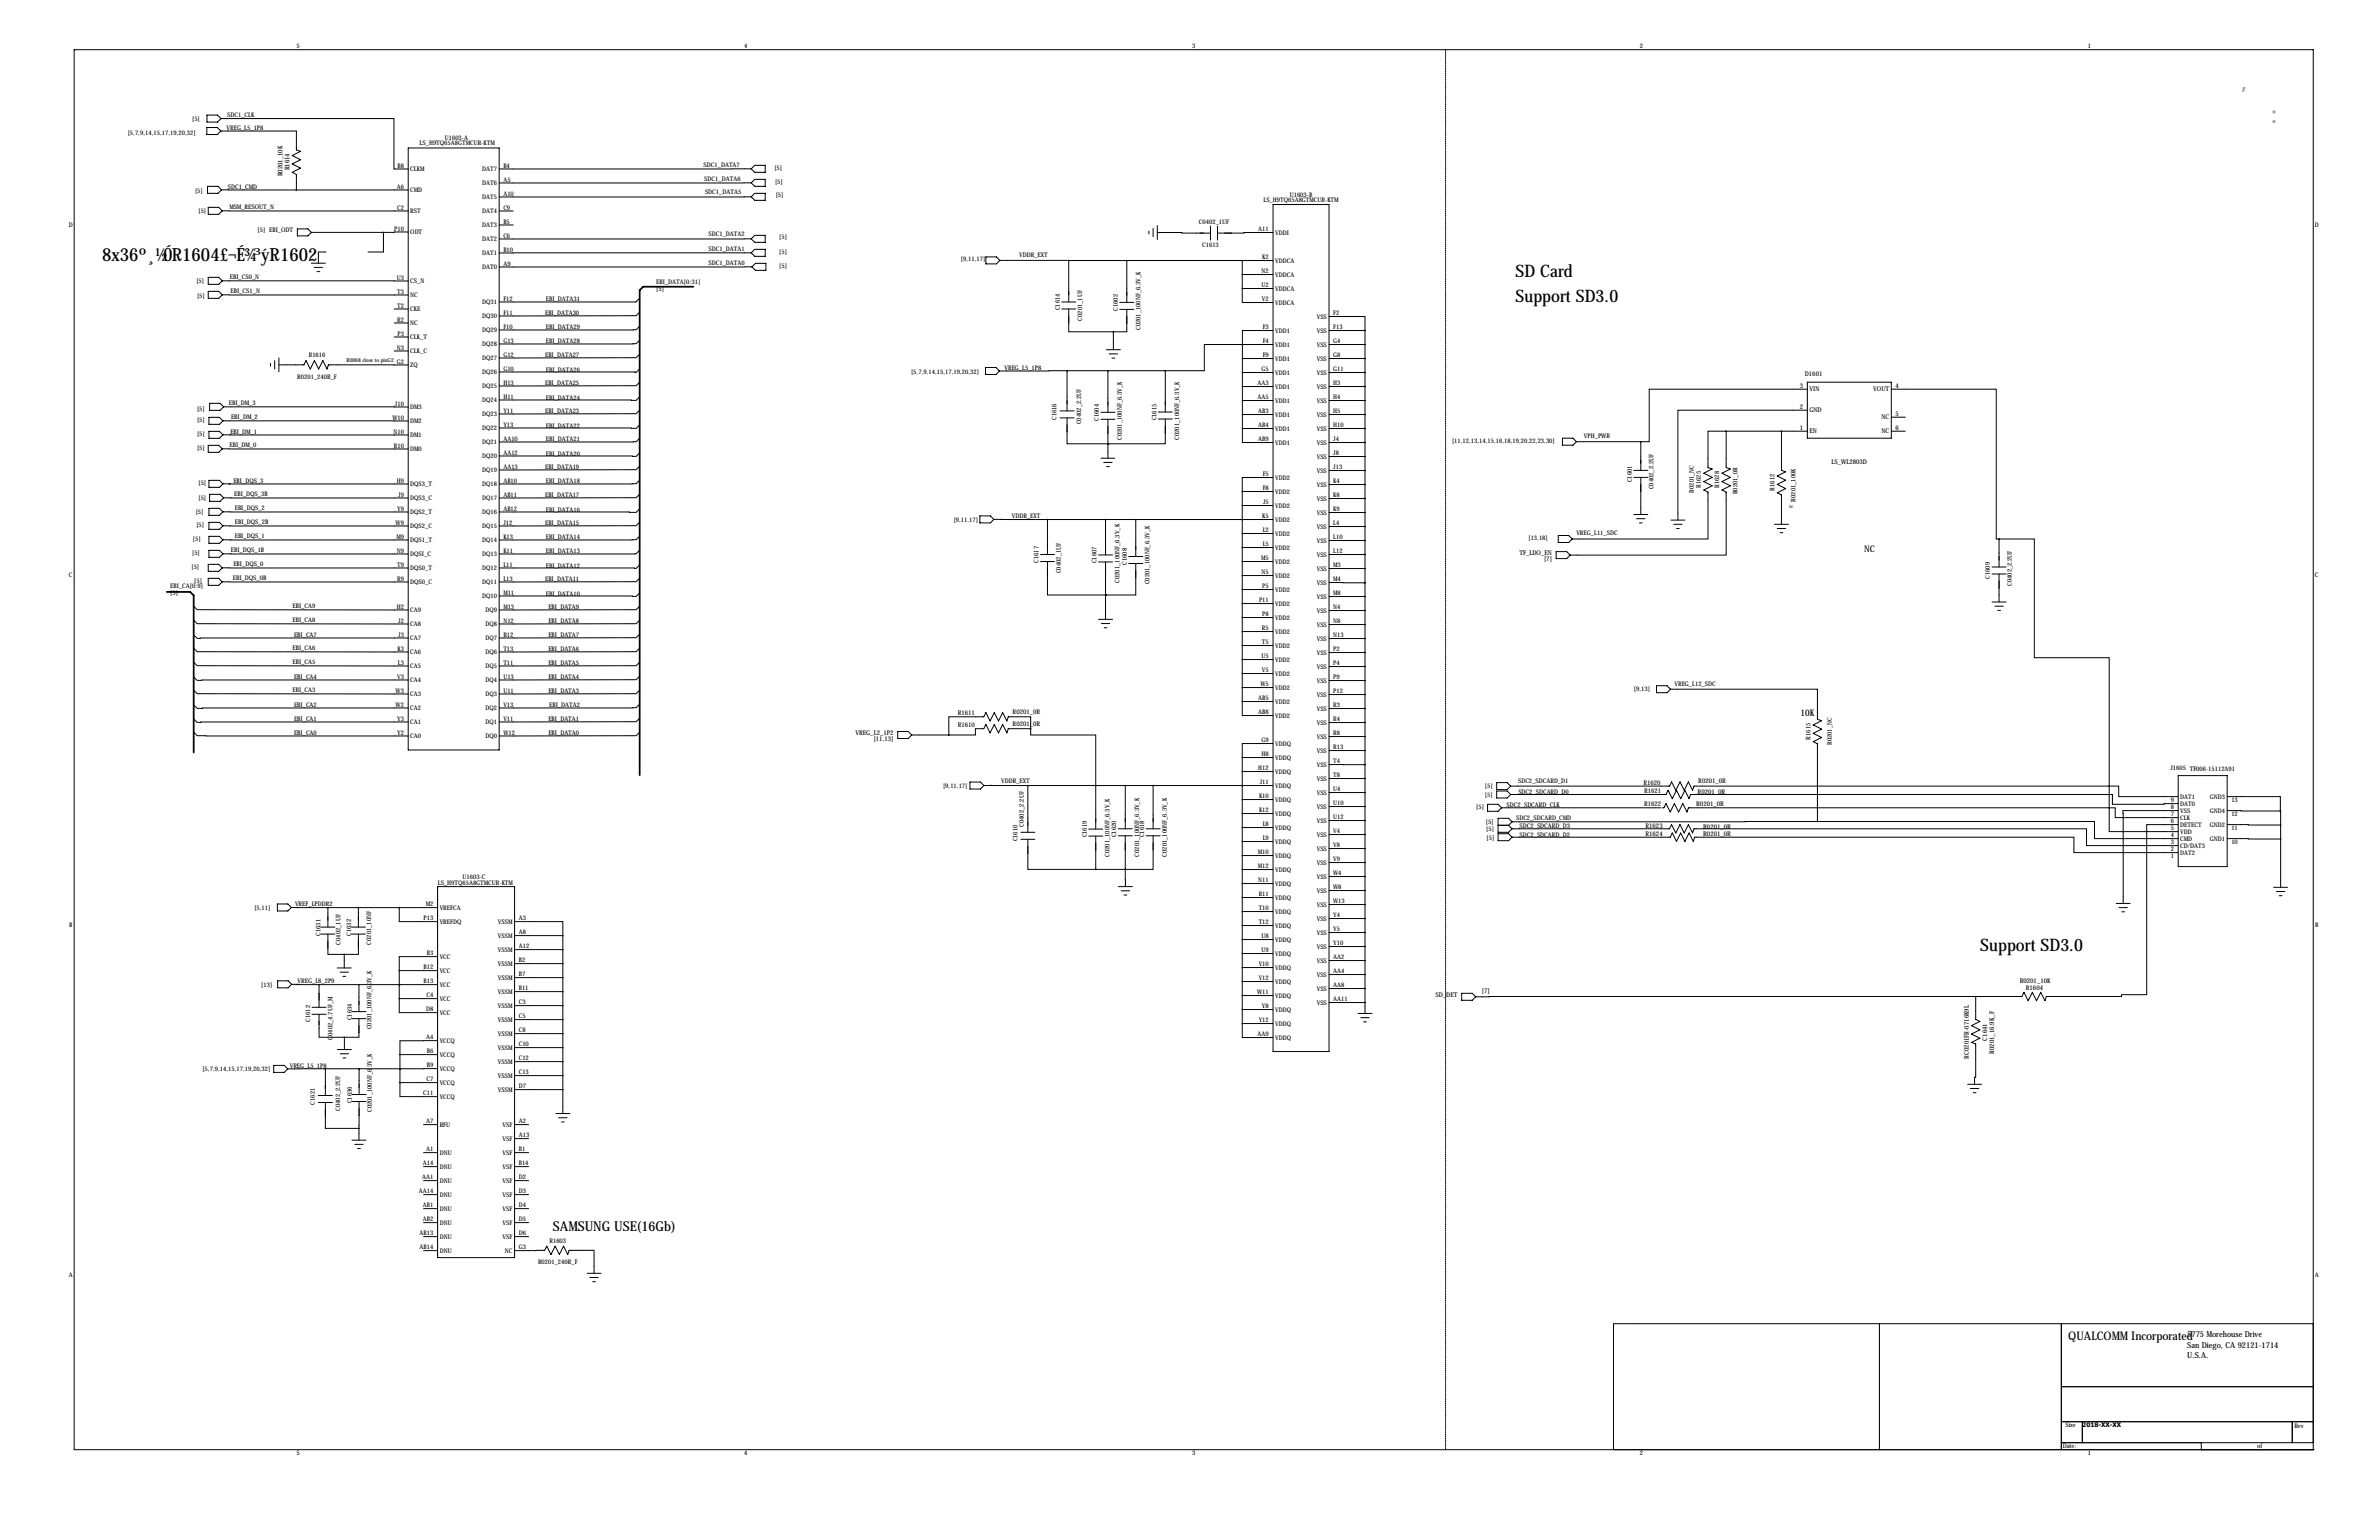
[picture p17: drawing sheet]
<svg xmlns="http://www.w3.org/2000/svg" width="864mm" height="559mm" viewBox="0 0 864 559" stroke-linecap="round" stroke-linejoin="round" font-family="sans-serif">
<defs><g id="words">
<g font-size="7.3" fill="#666">
<text x="813.4" y="32.7">，</text>
<text x="823.7" y="44.7">：</text>
</g>
<text font-size="6.6" x="37.1" y="94.7">8x36º¸½ÓR1604£¬É¾³ýR1602</text>
<g font-size="6.3">
<text x="550.2" y="100.6">SD Card</text>
<text x="550.2" y="109.5">Support SD3.0</text>
<text x="718.9" y="344.9">Support SD3.0</text>
</g>
<text font-size="4.9" x="200.7" y="446.8">SAMSUNG USE(16Gb)</text>
<text font-size="4.3" x="750.8" y="486.4">QUALCOMM Incorporated</text>
<g font-size="3.3">
<text x="676.7" y="200.4">NC</text>
<text x="653.6" y="259.7">10K</text>
</g>
<g font-size="3">
<text x="794" y="485.2">5775 Morehouse Drive</text>
<text x="794" y="489">San Diego, CA 92121-1714</text>
<text x="794" y="492.8">U.S.A.</text>
</g>
<g font-size="2.4">
<text x="102.5" y="64" transform="rotate(-90 102.5 64)">R0201_10K</text>
<text x="105.1" y="61.9" transform="rotate(-90 105.1 61.9)">R1614</text>
<text x="655.2" y="136.4">D1601</text>
<text x="653.3" y="140.7">3</text>
<text x="656.8" y="142.1">VIN</text>
<text x="680" y="142.1">VOUT</text>
<text x="688.1" y="140.7">4</text>
<text x="653.3" y="148.3">2</text>
<text x="656.8" y="149.7">GND</text>
<text x="653.3" y="156">1</text>
<text x="682.9" y="152.2">NC</text>
<text x="688.1" y="150.9">5</text>
<text x="688.1" y="156">6</text>
<text x="656.8" y="157.3">EN</text>
<text x="682.9" y="157.3">NC</text>
<text x="664.9" y="168.3">LS_WL2803D</text>
<text x="551.6" y="201.4">TF_LDO_EN</text>
<text x="560.5" y="203.6">[7]</text>
<text x="347.6" y="259.6">R1611</text>
<text x="347.6" y="263.9">R1610</text>
<text x="367.6" y="259.1">R0201_0R</text>
<text x="367.6" y="263.4">R0201_0R</text>
<text x="310.5" y="266.7">VREG_L2_1P2</text>
<text x="317.2" y="268.9">[11,13]</text>
<text x="596.6" y="284.7">R1620</text>
<text x="596.8" y="287.8">R1621</text>
<text x="616.5" y="284.2">R0201_0R</text>
<text x="596.8" y="292.6">R1622</text>
<text x="615.7" y="292.4">R0201_0R</text>
<text x="616.3" y="288">R0201_0R</text>
<text x="597.3" y="300.5">R1623</text>
<text x="597.3" y="303.5">R1624</text>
<text x="618.3" y="300.7">R0201_0R</text>
<text x="618.3" y="303.5">R0201_0R</text>
<text x="733.2" y="356.5">R0201_10K</text>
<text x="735.4" y="359.1">R1604</text>
<text x="521.1" y="361.7">SD_</text>
<text x="525" y="361.7">DET</text>
<text x="537.9" y="360.3">[7]</text>
<text x="721.4" y="377.6" transform="rotate(-90 721.4 377.6)">C1641</text>
<text x="723.9" y="382.4" transform="rotate(-90 723.9 382.4)">R0201_16.9K_F</text>
<text x="714.7" y="384.1" transform="rotate(-90 714.7 384.1)">RC0201FR-0716K9L</text>
</g>
<g font-size="2.3">
<text x="107.6" y="17.6">5</text>
<text x="270.2" y="17.6">4</text>
<text x="432.7" y="17.6">3</text>
<text x="595.3" y="17.6">2</text>
<text x="757.8" y="17.6">1</text>
<text x="69.8" y="43.8">[5]</text>
<text x="82.2" y="47.3">VREG_L5_1P8</text>
<text x="82.5" y="42.5">SDC1_CLK</text>
<text x="46.4" y="48.9">[5,7,9,14,15,17,19,20,32]</text>
<text x="152.3" y="52.8">LS_H9TQ65A8GTMCUR-KTM</text>
<text x="161.5" y="50.9">U1603-A</text>
<text x="144.3" y="60.8">B8</text>
<text x="148.9" y="62.1">CLKM</text>
<text x="175" y="62.1">DAT7</text>
<text x="182.7" y="65.9">A5</text>
<text x="182.7" y="60.8">B4</text>
<text x="255.4" y="60.8">SDC1_DATA7</text>
<text x="255.7" y="65.6">SDC1_DATA6</text>
<text x="281.1" y="61.9">[5]</text>
<text x="70.8" y="70">[5]</text>
<text x="82.7" y="68.6">SDC1_CMD</text>
<text x="144" y="68.4">A6</text>
<text x="148.9" y="69.7">CMD</text>
<text x="175" y="67.2">DAT6</text>
<text x="182.7" y="71">A10</text>
<text x="255.9" y="70.4">SDC1_DATA5</text>
<text x="281.4" y="66.7">[5]</text>
<text x="281.6" y="71.5">[5]</text>
<text x="468.2" y="71.4">U1603-B</text>
<text x="72.1" y="77.4">[5]</text>
<text x="83.3" y="75.7">MSM_RESOUT_N</text>
<text x="144.2" y="76">C2</text>
<text x="148.9" y="77.4">RST</text>
<text x="175" y="72.3">DAT5</text>
<text x="175" y="77.4">DAT4</text>
<text x="182.7" y="76">C9</text>
<text x="458.6" y="73.3">LS_H9TQ65A8GTMCUR-KTM</text>
<text x="24.9" y="82.3">D</text>
<text x="143.1" y="83.7">P10</text>
<text x="175" y="82.4">DAT3</text>
<text x="182.7" y="81.1">B5</text>
<text x="435.2" y="81.3">C0402_1UF</text>
<text x="456.8" y="83.9">A11</text>
<text x="840.3" y="82.3">D</text>
<text x="93.5" y="84.2">[5] EBI_ODT</text>
<text x="148.9" y="85">ODT</text>
<text x="175" y="87.5">DAT2</text>
<text x="182.7" y="86.2">C6</text>
<text x="257.2" y="85.6">SDC1_DATA2</text>
<text x="282.9" y="86.8">[5]</text>
<text x="436.4" y="89.4">C1613</text>
<text x="462.9" y="85.2">VDDI</text>
<text x="175" y="92.6">DAT1</text>
<text x="182.7" y="91.3">B10</text>
<text x="257.2" y="91">SDC1_DATA1</text>
<text x="282.9" y="92.1">[5]</text>
<text x="348.9" y="94.9">[9,11,17]</text>
<text x="369.9" y="93.4">VDDR_EXT</text>
<text x="458.2" y="94">K2</text>
<text x="462.9" y="95.3">VDDCA</text>
<text x="83.5" y="101.1">EBI_CS0_N</text>
<text x="144" y="101.4">U3</text>
<text x="175" y="97.7">DAT0</text>
<text x="182.7" y="96.4">A9</text>
<text x="257.2" y="96.1">SDC1_DATA0</text>
<text x="282.9" y="97.2">[5]</text>
<text x="458" y="99.1">N2</text>
<text x="462.9" y="100.4">VDDCA</text>
<text x="71.3" y="102.8">[5]</text>
<text x="83.7" y="106.5">EBI_CS1_N</text>
<text x="144.2" y="106.5">T3</text>
<text x="148.9" y="107.8">NC</text>
<text x="148.9" y="102.8">CS_N</text>
<text x="238.3" y="103.2">EBI_DATA[0:31]</text>
<text x="238.3" y="105.7">[5]</text>
<text x="458" y="104.2">U2</text>
<text x="462.9" y="105.5">VDDCA</text>
<text x="71.6" y="108.1">[5]</text>
<text x="144.2" y="111.6">T2</text>
<text x="148.9" y="112.9">CKE</text>
<text x="175" y="110.4">DQ31</text>
<text x="182.7" y="109.1">F12</text>
<text x="198.2" y="109.2">EBI_DATA31</text>
<text x="384.7" y="112.6" transform="rotate(-90 384.7 112.6)">C1614</text>
<text x="405.8" y="112.8" transform="rotate(-90 405.8 112.8)">C1602</text>
<text x="458.1" y="109.3">V2</text>
<text x="462.9" y="110.6">VDDCA</text>
<text x="144.2" y="116.7">R2</text>
<text x="148.9" y="118">NC</text>
<text x="175" y="115.5">DQ30</text>
<text x="182.7" y="119.2">F10</text>
<text x="182.7" y="114.1">F11</text>
<text x="197.9" y="114.5">EBI_DATA30</text>
<text x="198.2" y="119.4">EBI_DATA29</text>
<text x="392.9" y="116.3" transform="rotate(-90 392.9 116.3)">C0201_1UF</text>
<text x="414.1" y="119.8" transform="rotate(-90 414.1 119.8)">C0201_100NF_6.3V_K</text>
<text x="458.4" y="119.4">F3</text>
<text x="478" y="115.7">VSS</text>
<text x="484" y="119.4">F13</text>
<text x="484" y="114.4">F2</text>
<text x="144.3" y="121.8">P3</text>
<text x="148.9" y="123.1">CLK_T</text>
<text x="175" y="120.5">DQ29</text>
<text x="175" y="125.6">DQ28</text>
<text x="182.7" y="124.3">G13</text>
<text x="198.2" y="124.5">EBI_DATA28</text>
<text x="458.4" y="124.5">F4</text>
<text x="462.9" y="120.7">VDD1</text>
<text x="462.9" y="125.8">VDD1</text>
<text x="478" y="125.8">VSS</text>
<text x="478" y="120.7">VSS</text>
<text x="484" y="124.5">G4</text>
<text x="112.1" y="129.6">R1616</text>
<text x="144" y="131.9">G2</text>
<text x="144" y="126.8">N3</text>
<text x="148.9" y="128.2">CLK_C</text>
<text x="175" y="130.7">DQ27</text>
<text x="182.7" y="129.4">G12</text>
<text x="197.9" y="129.7">EBI_DATA27</text>
<text x="458.4" y="129.6">F9</text>
<text x="462.9" y="130.9">VDD1</text>
<text x="478" y="130.9">VSS</text>
<text x="484" y="129.6">G8</text>
<text x="107.9" y="137.5">R0201_240R_F</text>
<text x="148.9" y="133.2">ZQ</text>
<text x="175" y="135.8">DQ26</text>
<text x="182.7" y="134.5">G10</text>
<text x="198.2" y="134.9">EBI_DATA26</text>
<text x="330.8" y="135.7">[5,7,9,14,15,17,19,20,32]</text>
<text x="364.6" y="134.2">VREG_L5_1P8</text>
<text x="458" y="134.7">G5</text>
<text x="462.9" y="136">VDD1</text>
<text x="478" y="136">VSS</text>
<text x="484" y="134.7">G11</text>
<text x="175" y="140.9">DQ25</text>
<text x="182.7" y="139.5">H13</text>
<text x="197.9" y="139.9">EBI_DATA25</text>
<text x="456.5" y="139.8">AA3</text>
<text x="462.9" y="141.1">VDD1</text>
<text x="478" y="141.1">VSS</text>
<text x="484" y="139.8">H3</text>
<text x="71.6" y="149">[5]</text>
<text x="83.1" y="146.9">EBI_DM_3</text>
<text x="143.4" y="147.2">J10</text>
<text x="148.9" y="148.5">DM3</text>
<text x="175" y="145.9">DQ24</text>
<text x="182.7" y="144.6">H11</text>
<text x="182.7" y="149.7">Y11</text>
<text x="198.2" y="145">EBI_DATA24</text>
<text x="456.5" y="144.8">AA5</text>
<text x="456.8" y="149.9">AB3</text>
<text x="462.9" y="146.1">VDD1</text>
<text x="478" y="146.1">VSS</text>
<text x="484" y="149.9">H5</text>
<text x="484" y="144.8">H4</text>
<text x="71.6" y="153">[5]</text>
<text x="83.9" y="152.2">EBI_DM_2</text>
<text x="142.4" y="152.2">W10</text>
<text x="148.9" y="153.6">DM2</text>
<text x="175" y="151">DQ23</text>
<text x="182.7" y="154.8">Y13</text>
<text x="197.9" y="150">EBI_DATA23</text>
<text x="198.2" y="155.2">EBI_DATA22</text>
<text x="383.5" y="152.4" transform="rotate(-90 383.5 152.4)">C1616</text>
<text x="392.5" y="153.9" transform="rotate(-90 392.5 153.9)">C0402_2.2UF</text>
<text x="398.9" y="152.7" transform="rotate(-90 398.9 152.7)">C1604</text>
<text x="419.8" y="152.6" transform="rotate(-90 419.8 152.6)">C1615</text>
<text x="456.8" y="155">AB4</text>
<text x="462.9" y="151.2">VDD1</text>
<text x="478" y="151.2">VSS</text>
<text x="484" y="155">H10</text>
<text x="71.6" y="158.4">[5]</text>
<text x="83.6" y="157.5">EBI_DM_1</text>
<text x="142.8" y="157.3">N10</text>
<text x="148.9" y="158.6">DM1</text>
<text x="175" y="156.1">DQ22</text>
<text x="175" y="161.2">DQ21</text>
<text x="182.7" y="159.9">AA10</text>
<text x="198.2" y="160">EBI_DATA21</text>
<text x="407.2" y="159.7" transform="rotate(-90 407.2 159.7)">C0201_100NF_6.3V_K</text>
<text x="428" y="159.6" transform="rotate(-90 428 159.6)">C0201_100NF_6.3V_K</text>
<text x="456.8" y="160.1">AB9</text>
<text x="462.9" y="156.3">VDD1</text>
<text x="462.9" y="161.4">VDD1</text>
<text x="478" y="161.4">VSS</text>
<text x="478" y="156.3">VSS</text>
<text x="484" y="160.1">J4</text>
<text x="527.1" y="160.6">[11,12,13,14,15,16,18,19,20,22,23,30]</text>
<text x="575" y="159">VPH_PWR</text>
<text x="71.6" y="163.5">[5]</text>
<text x="83.4" y="162.4">EBI_DM_0</text>
<text x="143" y="162.4">R10</text>
<text x="148.9" y="163.7">DM0</text>
<text x="175" y="166.3">DQ20</text>
<text x="182.7" y="164.9">AA12</text>
<text x="198.2" y="165.4">EBI_DATA20</text>
<text x="478" y="166.5">VSS</text>
<text x="484" y="165.2">J8</text>
<text x="175" y="171.3">DQ19</text>
<text x="182.7" y="170">AA13</text>
<text x="197.9" y="170.3">EBI_DATA19</text>
<text x="458.4" y="172.8">F5</text>
<text x="478" y="171.5">VSS</text>
<text x="484" y="170.2">J13</text>
<text x="72.1" y="176.2">[5]</text>
<text x="84.7" y="175.3">EBI_DQS_3</text>
<text x="144" y="175.1">H9</text>
<text x="148.9" y="176.4">DQS3_T</text>
<text x="175" y="176.4">DQ18</text>
<text x="182.7" y="175.1">AB10</text>
<text x="198.2" y="175.3">EBI_DATA18</text>
<text x="458.4" y="177.9">F8</text>
<text x="462.9" y="174.1">VDD2</text>
<text x="462.9" y="179.2">VDD2</text>
<text x="478" y="176.6">VSS</text>
<text x="484" y="175.3">K4</text>
<text x="592.3" y="175" transform="rotate(-90 592.3 175)">C1601</text>
<text x="600.3" y="177.5" transform="rotate(-90 600.3 177.5)">C0402_2.2UF</text>
<text x="614.9" y="178.7" transform="rotate(-90 614.9 178.7)">R0201_NC</text>
<text x="617.5" y="177" transform="rotate(-90 617.5 177)">R1625</text>
<text x="624.1" y="177" transform="rotate(-90 624.1 177)">R1628</text>
<text x="630.7" y="179.4" transform="rotate(-90 630.7 179.4)">R0201_0R</text>
<text x="644.1" y="178" transform="rotate(-90 644.1 178)">R1612</text>
<text x="72.1" y="181.5">[5]</text>
<text x="85.1" y="180.1">EBI_DQS_3B</text>
<text x="85.2" y="185.2">EBI_DQS_2</text>
<text x="144.2" y="185.3">Y9</text>
<text x="144.6" y="180.2">J9</text>
<text x="148.9" y="181.5">DQS3_C</text>
<text x="175" y="181.5">DQ17</text>
<text x="182.7" y="180.2">AB11</text>
<text x="182.7" y="185.3">AB12</text>
<text x="197.9" y="180.5">EBI_DATA17</text>
<text x="198.2" y="185.7">EBI_DATA16</text>
<text x="458.5" y="182.9">J5</text>
<text x="462.9" y="184.2">VDD2</text>
<text x="478" y="181.7">VSS</text>
<text x="484" y="185.5">K9</text>
<text x="484" y="180.4">K8</text>
<text x="651.8" y="182" transform="rotate(-90 651.8 182)">R0201_100K</text>
<text x="71" y="186.6">[5]</text>
<text x="71.3" y="191.4">[5]</text>
<text x="85.3" y="190.3">EBI_DQS_2B</text>
<text x="143.6" y="190.3">W9</text>
<text x="148.9" y="191.7">DQS2_C</text>
<text x="148.9" y="186.6">DQS2_T</text>
<text x="175" y="191.7">DQ15</text>
<text x="175" y="186.6">DQ16</text>
<text x="182.7" y="190.3">J12</text>
<text x="197.9" y="190.7">EBI_DATA15</text>
<text x="346.2" y="189.5">[9,11,17]</text>
<text x="367.3" y="188">VDDR_EXT</text>
<text x="458.2" y="188">K5</text>
<text x="462.9" y="189.3">VDD2</text>
<text x="478" y="191.9">VSS</text>
<text x="478" y="186.8">VSS</text>
<text x="484" y="190.6">L4</text>
<text x="70" y="196.5">[5]</text>
<text x="85.2" y="195.4">EBI_DQS_1</text>
<text x="143.9" y="195.4">M9</text>
<text x="148.9" y="196.7">DQS1_T</text>
<text x="175" y="196.7">DQ14</text>
<text x="182.7" y="195.4">K13</text>
<text x="198.2" y="195.6">EBI_DATA14</text>
<text x="458.4" y="193.1">L2</text>
<text x="462.9" y="194.4">VDD2</text>
<text x="478" y="196.9">VSS</text>
<text x="484" y="195.6">L10</text>
<text x="554.9" y="195.9">[13,18]</text>
<text x="572.2" y="194.3">VREG_L11_SDC</text>
<text x="69.8" y="201.6">[5]</text>
<text x="83.8" y="200.5">EBI_DQS_1B</text>
<text x="144" y="200.5">N9</text>
<text x="148.9" y="201.8">DQSI_C</text>
<text x="175" y="201.8">DQ13</text>
<text x="182.7" y="200.5">K11</text>
<text x="198.2" y="200.7">EBI_DATA13</text>
<text x="457.8" y="203.2">M5</text>
<text x="458.4" y="198.2">L5</text>
<text x="462.9" y="199.5">VDD2</text>
<text x="478" y="202">VSS</text>
<text x="484" y="200.7">L12</text>
<text x="25" y="209.3">C</text>
<text x="69.5" y="206.4">[5]</text>
<text x="84.7" y="205.3">EBI_DQS_0</text>
<text x="144.2" y="205.6">T9</text>
<text x="148.9" y="206.9">DQS0_T</text>
<text x="175" y="206.9">DQ12</text>
<text x="182.7" y="205.6">L11</text>
<text x="198.2" y="206">EBI_DATA12</text>
<text x="377" y="204.3" transform="rotate(-90 377 204.3)">C1617</text>
<text x="385.2" y="208" transform="rotate(-90 385.2 208)">C0402_1UF</text>
<text x="398.1" y="204.4" transform="rotate(-90 398.1 204.4)">C1607</text>
<text x="409" y="205" transform="rotate(-90 409 205)">C1608</text>
<text x="458" y="208.3">N5</text>
<text x="462.9" y="204.6">VDD2</text>
<text x="462.9" y="209.6">VDD2</text>
<text x="478" y="207.1">VSS</text>
<text x="484" y="205.8">M3</text>
<text x="840.3" y="209.3">C</text>
<text x="61.8" y="213.5">EBI_CA[0:9]</text>
<text x="61.8" y="216">[5]</text>
<text x="70.5" y="211.7">[5]</text>
<text x="84.5" y="210.6">EBI_DQS_0B</text>
<text x="144.2" y="210.7">R9</text>
<text x="148.9" y="212">DQS0_C</text>
<text x="175" y="212">DQ11</text>
<text x="182.7" y="210.7">L13</text>
<text x="182.7" y="215.7">M11</text>
<text x="197.9" y="211">EBI_DATA11</text>
<text x="406.3" y="211.4" transform="rotate(-90 406.3 211.4)">C0201_100NF_6.3V_K</text>
<text x="417.3" y="212" transform="rotate(-90 417.3 212)">C0201_100NF_6.3V_K</text>
<text x="458.2" y="213.4">P5</text>
<text x="462.9" y="214.7">VDD2</text>
<text x="478" y="212.2">VSS</text>
<text x="484" y="216">M8</text>
<text x="484" y="210.9">M4</text>
<text x="722.4" y="210.1" transform="rotate(-90 722.4 210.1)">C1609</text>
<text x="730.3" y="212.6" transform="rotate(-90 730.3 212.6)">C0402_2.2UF</text>
<text x="106.2" y="220.6">EBI_CA9</text>
<text x="144" y="220.8">H2</text>
<text x="175" y="217.1">DQ10</text>
<text x="182.7" y="220.8">M13</text>
<text x="198.2" y="216.2">EBI_DATA10</text>
<text x="199.1" y="221.1">EBI_DATA9</text>
<text x="457" y="218.5">P11</text>
<text x="462.9" y="219.8">VDD2</text>
<text x="478" y="217.3">VSS</text>
<text x="484" y="221">N4</text>
<text x="106.2" y="225.7">EBI_CA8</text>
<text x="144.6" y="225.9">J2</text>
<text x="148.9" y="222.1">CA9</text>
<text x="148.9" y="227.2">CA8</text>
<text x="176.2" y="222.1">DQ9</text>
<text x="176.2" y="227.2">DQ8</text>
<text x="182.7" y="225.9">N12</text>
<text x="199.1" y="226.2">EBI_DATA8</text>
<text x="458.2" y="223.6">P8</text>
<text x="462.9" y="224.9">VDD2</text>
<text x="478" y="227.4">VSS</text>
<text x="478" y="222.3">VSS</text>
<text x="484" y="226.1">N8</text>
<text x="106.7" y="231.3">EBI_CA7</text>
<text x="144.6" y="231">J3</text>
<text x="148.9" y="232.3">CA7</text>
<text x="176.2" y="232.3">DQ7</text>
<text x="182.7" y="231">R12</text>
<text x="199.1" y="231.3">EBI_DATA7</text>
<text x="458.1" y="228.7">R5</text>
<text x="458.1" y="233.7">T5</text>
<text x="462.9" y="230">VDD2</text>
<text x="478" y="232.5">VSS</text>
<text x="484" y="231.2">N13</text>
<text x="106.2" y="235.9">EBI_CA6</text>
<text x="144.3" y="236.1">K3</text>
<text x="148.9" y="237.4">CA6</text>
<text x="176.2" y="237.4">DQ6</text>
<text x="182.7" y="236.1">T13</text>
<text x="199.1" y="236.4">EBI_DATA6</text>
<text x="458" y="238.8">U5</text>
<text x="462.9" y="235">VDD2</text>
<text x="478" y="237.6">VSS</text>
<text x="484" y="236.3">P2</text>
<text x="106.2" y="240.9">EBI_CA5</text>
<text x="144.4" y="241.1">L3</text>
<text x="148.9" y="242.5">CA5</text>
<text x="176.2" y="242.5">DQ5</text>
<text x="182.7" y="241.1">T11</text>
<text x="199.1" y="241.5">EBI_DATA5</text>
<text x="458.1" y="243.9">V5</text>
<text x="462.9" y="240.1">VDD2</text>
<text x="462.9" y="245.2">VDD2</text>
<text x="478" y="242.7">VSS</text>
<text x="484" y="241.4">P4</text>
<text x="106.2" y="251.1">EBI_CA3</text>
<text x="106.7" y="246.5">EBI_CA4</text>
<text x="143.6" y="251.3">W3</text>
<text x="144.2" y="246.2">V3</text>
<text x="148.9" y="247.5">CA4</text>
<text x="176.2" y="247.5">DQ4</text>
<text x="182.7" y="251.3">U11</text>
<text x="182.7" y="246.2">U13</text>
<text x="199.1" y="251.6">EBI_DATA3</text>
<text x="199.1" y="246.5">EBI_DATA4</text>
<text x="457.6" y="249">W5</text>
<text x="462.9" y="250.3">VDD2</text>
<text x="478" y="247.7">VSS</text>
<text x="484" y="251.5">P12</text>
<text x="484" y="246.4">P9</text>
<text x="593.1" y="250.6">[9,13]</text>
<text x="607.8" y="249.1">VREG_L12_SDC</text>
<text x="106.7" y="256.7">EBI_CA2</text>
<text x="143.6" y="256.4">W2</text>
<text x="148.9" y="257.7">CA2</text>
<text x="148.9" y="252.6">CA3</text>
<text x="176.2" y="252.6">DQ3</text>
<text x="176.2" y="257.7">DQ2</text>
<text x="182.7" y="256.4">V13</text>
<text x="199.4" y="256.5">EBI_DATA2</text>
<text x="456.8" y="254.1">AB5</text>
<text x="462.9" y="255.4">VDD2</text>
<text x="478" y="257.9">VSS</text>
<text x="478" y="252.8">VSS</text>
<text x="484" y="256.6">R3</text>
<text x="106.7" y="261.8">EBI_CA1</text>
<text x="144.2" y="261.5">Y3</text>
<text x="148.9" y="262.8">CA1</text>
<text x="176.2" y="262.8">DQ1</text>
<text x="182.7" y="261.5">V11</text>
<text x="199.1" y="261.8">EBI_DATA1</text>
<text x="456.8" y="259.1">AB8</text>
<text x="462.9" y="260.4">VDD2</text>
<text x="478" y="263">VSS</text>
<text x="484" y="261.7">R4</text>
<text x="106.7" y="266.6">EBI_CA0</text>
<text x="144.2" y="266.5">Y2</text>
<text x="148.9" y="267.9">CA0</text>
<text x="176.2" y="267.9">DQ0</text>
<text x="182.7" y="266.5">W12</text>
<text x="199.1" y="266.9">EBI_DATA0</text>
<text x="458" y="269.3">G9</text>
<text x="478" y="268.1">VSS</text>
<text x="484" y="266.8">R8</text>
<text x="657.2" y="268.4" transform="rotate(-90 657.2 268.4)">R1615</text>
<text x="458" y="274.4">H8</text>
<text x="462.9" y="270.6">VDDQ</text>
<text x="462.9" y="275.7">VDDQ</text>
<text x="478" y="273.1">VSS</text>
<text x="484" y="271.8">R13</text>
<text x="665" y="270.3" transform="rotate(-90 665 270.3)">R0201_NC</text>
<text x="456.8" y="279.4">H12</text>
<text x="462.9" y="280.8">VDDQ</text>
<text x="478" y="278.2">VSS</text>
<text x="484" y="282">T8</text>
<text x="484" y="276.9">T4</text>
<text x="787.9" y="279.5">J1605 TF006-15112A91</text>
<text x="342.3" y="285.8">[9,11,17]</text>
<text x="363.4" y="284.3">VDDR_EXT</text>
<text x="457.3" y="284.5">J11</text>
<text x="462.9" y="285.8">VDDQ</text>
<text x="478" y="283.3">VSS</text>
<text x="484" y="287.1">U4</text>
<text x="539.1" y="285.8">[5]</text>
<text x="551.1" y="284.2">SDC2_SDCARD_D1</text>
<text x="551.2" y="288">SDC2_SDCARD_D0</text>
<text x="457" y="289.6">K10</text>
<text x="462.9" y="290.9">VDDQ</text>
<text x="478" y="293.5">VSS</text>
<text x="478" y="288.4">VSS</text>
<text x="484" y="292.2">U10</text>
<text x="535.9" y="293.6">[5]</text>
<text x="539.1" y="289">[5]</text>
<text x="546.9" y="292.7">SDC2_SDCARD_CLK</text>
<text x="788" y="293.6">8</text>
<text x="788" y="291.2">9</text>
<text x="791.5" y="292.4">DAT0</text>
<text x="791.5" y="289.9">DAT1</text>
<text x="802.2" y="289.9">GND3</text>
<text x="810" y="291.2">13</text>
<text x="371.7" y="300" transform="rotate(-90 371.7 300)">C0402_2.2UF</text>
<text x="457" y="294.7">K12</text>
<text x="458.4" y="299.8">L8</text>
<text x="462.9" y="296">VDDQ</text>
<text x="478" y="298.5">VSS</text>
<text x="484" y="297.2">U12</text>
<text x="539.4" y="298.8">[5]</text>
<text x="550.4" y="297.7">SDC2_SDCARD_CMD</text>
<text x="788" y="298.7">6</text>
<text x="788" y="296.2">7</text>
<text x="791.5" y="297.5">CLK</text>
<text x="791.5" y="294.9">VSS</text>
<text x="802.2" y="294.9">GND4</text>
<text x="810" y="296.3">12</text>
<text x="369.3" y="305.3" transform="rotate(-90 369.3 305.3)">C1610</text>
<text x="394.5" y="303.9" transform="rotate(-90 394.5 303.9)">C1619</text>
<text x="405.2" y="303.8" transform="rotate(-90 405.2 303.8)">C1620</text>
<text x="415.3" y="303.8" transform="rotate(-90 415.3 303.8)">C1618</text>
<text x="458.4" y="304.9">L9</text>
<text x="462.9" y="301.1">VDDQ</text>
<text x="478" y="303.6">VSS</text>
<text x="484" y="302.3">V4</text>
<text x="539.5" y="301.5">[5]</text>
<text x="539.7" y="304.6">[5]</text>
<text x="551.6" y="303.6">SDC2_SDCARD_D2</text>
<text x="551.6" y="300.5">SDC2_SDCARD_D3</text>
<text x="788" y="303.9">4</text>
<text x="788" y="301.2">5</text>
<text x="791.5" y="305.1">CMD</text>
<text x="791.5" y="302.6">VDD</text>
<text x="791.5" y="300">DETECT</text>
<text x="802.2" y="305.1">GND1</text>
<text x="802.2" y="300">GND2</text>
<text x="810" y="301.3">11</text>
<text x="402.8" y="310.9" transform="rotate(-90 402.8 310.9)">C0201_100NF_6.3V_K</text>
<text x="413.5" y="310.8" transform="rotate(-90 413.5 310.8)">C0201_100NF_6.3V_K</text>
<text x="423.6" y="310.8" transform="rotate(-90 423.6 310.8)">C0201_100NF_6.3V_K</text>
<text x="456.6" y="309.9">M10</text>
<text x="462.9" y="306.2">VDDQ</text>
<text x="462.9" y="311.2">VDDQ</text>
<text x="478" y="308.7">VSS</text>
<text x="484" y="307.4">V8</text>
<text x="788" y="311.5">1</text>
<text x="788" y="309">2</text>
<text x="788" y="306.4">3</text>
<text x="791.5" y="310.2">DAT2</text>
<text x="791.5" y="307.6">CD/DAT3</text>
<text x="810" y="306.4">10</text>
<text x="456.6" y="315">M12</text>
<text x="462.9" y="316.3">VDDQ</text>
<text x="478" y="313.8">VSS</text>
<text x="484" y="317.6">W4</text>
<text x="484" y="312.5">V9</text>
<text x="158.9" y="321">LS_H9TQ65A8GTMCUR-KTM</text>
<text x="167.9" y="318.9">U1603-C</text>
<text x="456.8" y="320.1">N11</text>
<text x="462.9" y="321.4">VDDQ</text>
<text x="478" y="323.9">VSS</text>
<text x="478" y="318.9">VSS</text>
<text x="484" y="322.6">W8</text>
<text x="107.1" y="328.8">VREF_LPDDR2</text>
<text x="154.6" y="328.8">M2</text>
<text x="456.9" y="325.2">R11</text>
<text x="462.9" y="326.5">VDDQ</text>
<text x="478" y="329">VSS</text>
<text x="484" y="327.7">W13</text>
<text x="92.3" y="330.3">[5,11]</text>
<text x="153.8" y="333.9">P13</text>
<text x="159.6" y="330.1">VREFCA</text>
<text x="159.6" y="335.2">VREFDQ</text>
<text x="180.8" y="335.2">VSSM</text>
<text x="188.3" y="333.9">A3</text>
<text x="456.9" y="330.3">T10</text>
<text x="456.9" y="335.3">T12</text>
<text x="462.9" y="331.6">VDDQ</text>
<text x="478" y="334.1">VSS</text>
<text x="484" y="332.8">Y4</text>
<text x="25.1" y="336.3">B</text>
<text x="116.4" y="339.5" transform="rotate(-90 116.4 339.5)">C1631</text>
<text x="127.5" y="339.5" transform="rotate(-90 127.5 339.5)">C1632</text>
<text x="180.8" y="340.3">VSSM</text>
<text x="188.3" y="339">A8</text>
<text x="458" y="340.4">U8</text>
<text x="462.9" y="336.6">VDDQ</text>
<text x="462.9" y="341.7">VDDQ</text>
<text x="478" y="339.2">VSS</text>
<text x="484" y="337.9">Y5</text>
<text x="840.4" y="336.3">B</text>
<text x="123.6" y="342.7" transform="rotate(-90 123.6 342.7)">C0402_1UF</text>
<text x="134.7" y="342.7" transform="rotate(-90 134.7 342.7)">C0201_10NF</text>
<text x="155" y="346.6">B3</text>
<text x="159.6" y="347.9">VCC</text>
<text x="180.8" y="345.4">VSSM</text>
<text x="188.3" y="344.1">A12</text>
<text x="458" y="345.5">U9</text>
<text x="462.9" y="346.8">VDDQ</text>
<text x="478" y="344.3">VSS</text>
<text x="484" y="343">Y10</text>
<text x="153.8" y="351.7">B12</text>
<text x="159.6" y="353">VCC</text>
<text x="180.8" y="350.5">VSSM</text>
<text x="188.3" y="349.1">B2</text>
<text x="456.9" y="350.6">V10</text>
<text x="462.9" y="351.9">VDDQ</text>
<text x="478" y="349.3">VSS</text>
<text x="484" y="353.1">AA4</text>
<text x="484" y="348">AA2</text>
<text x="94.9" y="358.1">[13]</text>
<text x="108" y="356.6">VREG_L8_2P9</text>
<text x="153.8" y="356.8">B13</text>
<text x="159.6" y="358.1">VCC</text>
<text x="180.8" y="355.5">VSSM</text>
<text x="188.3" y="359.3">B11</text>
<text x="188.3" y="354.2">B7</text>
<text x="456.9" y="355.6">V12</text>
<text x="462.9" y="357">VDDQ</text>
<text x="478" y="359.5">VSS</text>
<text x="478" y="354.4">VSS</text>
<text x="484" y="358.2">AA8</text>
<text x="154.8" y="361.8">C4</text>
<text x="159.6" y="363.2">VCC</text>
<text x="180.8" y="365.7">VSSM</text>
<text x="180.8" y="360.6">VSSM</text>
<text x="188.3" y="364.4">C3</text>
<text x="456.4" y="360.7">W11</text>
<text x="458.1" y="365.8">Y8</text>
<text x="462.9" y="362">VDDQ</text>
<text x="478" y="364.6">VSS</text>
<text x="484" y="363.3">AA11</text>
<text x="112.6" y="370.8" transform="rotate(-90 112.6 370.8)">C1612</text>
<text x="127.7" y="370.2" transform="rotate(-90 127.7 370.2)">C1634</text>
<text x="154.7" y="366.9">D8</text>
<text x="159.6" y="368.2">VCC</text>
<text x="180.8" y="370.8">VSSM</text>
<text x="188.3" y="369.5">C5</text>
<text x="456.9" y="370.9">Y12</text>
<text x="462.9" y="367.1">VDDQ</text>
<text x="120.6" y="377.2" transform="rotate(-90 120.6 377.2)">C0402_4.7UF_M</text>
<text x="134.9" y="373.4" transform="rotate(-90 134.9 373.4)">C0201_100NF_6.3V_K</text>
<text x="154.7" y="377.1">A4</text>
<text x="180.8" y="375.9">VSSM</text>
<text x="188.3" y="374.5">C8</text>
<text x="456.5" y="376">AA9</text>
<text x="462.9" y="372.2">VDDQ</text>
<text x="462.9" y="377.3">VDDQ</text>
<text x="155" y="382.2">B6</text>
<text x="159.6" y="378.4">VCCQ</text>
<text x="159.6" y="383.5">VCCQ</text>
<text x="180.8" y="380.9">VSSM</text>
<text x="188.3" y="379.6">C10</text>
<text x="73.5" y="388.6">[5,7,9,14,15,17,19,20,32]</text>
<text x="105.2" y="387.6">VREG_L5_1P8</text>
<text x="155" y="387.2">B9</text>
<text x="159.6" y="388.6">VCCQ</text>
<text x="180.8" y="386">VSSM</text>
<text x="188.3" y="389.8">C13</text>
<text x="188.3" y="384.7">C12</text>
<text x="154.8" y="392.3">C7</text>
<text x="159.6" y="393.6">VCCQ</text>
<text x="180.8" y="391.1">VSSM</text>
<text x="188.3" y="394.9">D7</text>
<text x="114.3" y="400.8" transform="rotate(-90 114.3 400.8)">C1621</text>
<text x="127.7" y="400.3" transform="rotate(-90 127.7 400.3)">C1636</text>
<text x="153.6" y="397.4">C11</text>
<text x="159.6" y="398.7">VCCQ</text>
<text x="180.8" y="396.2">VSSM</text>
<text x="123.5" y="403.1" transform="rotate(-90 123.5 403.1)">C0402_2.2UF</text>
<text x="135" y="403.5" transform="rotate(-90 135 403.5)">C0201_100NF_6.3V_K</text>
<text x="154.7" y="407.6">A7</text>
<text x="188.3" y="407.6">A2</text>
<text x="159.6" y="408.9">RFU</text>
<text x="182.5" y="414">VSF</text>
<text x="182.5" y="408.9">VSF</text>
<text x="188.3" y="412.6">A13</text>
<text x="154.7" y="417.7">A1</text>
<text x="159.6" y="419">DNU</text>
<text x="182.5" y="419">VSF</text>
<text x="188.3" y="417.7">B1</text>
<text x="153.5" y="422.8">A14</text>
<text x="159.6" y="424.1">DNU</text>
<text x="182.5" y="424.1">VSF</text>
<text x="188.3" y="422.8">B14</text>
<text x="153.2" y="427.9">AA1</text>
<text x="159.6" y="429.2">DNU</text>
<text x="182.5" y="429.2">VSF</text>
<text x="188.3" y="427.9">D2</text>
<text x="152.1" y="433">AA14</text>
<text x="159.6" y="434.3">DNU</text>
<text x="182.5" y="434.3">VSF</text>
<text x="188.3" y="433">D3</text>
<text x="153.5" y="438">AB1</text>
<text x="153.5" y="443.1">AB2</text>
<text x="159.6" y="439.4">DNU</text>
<text x="182.5" y="439.4">VSF</text>
<text x="188.3" y="443.1">D5</text>
<text x="188.3" y="438">D4</text>
<text x="152.3" y="448.2">AB13</text>
<text x="159.6" y="444.4">DNU</text>
<text x="159.6" y="449.5">DNU</text>
<text x="182.5" y="449.5">VSF</text>
<text x="182.5" y="444.4">VSF</text>
<text x="188.3" y="448.2">D6</text>
<text x="152.3" y="453.3">AB14</text>
<text x="159.6" y="454.6">DNU</text>
<text x="183.3" y="454.6">NC</text>
<text x="188.3" y="453.3">G3</text>
<text x="199.5" y="450.9">R1603</text>
<text x="195.3" y="458.8">R0201_240R_F</text>
<text x="24.9" y="463.3">A</text>
<text x="840.3" y="463.3">A</text>
<text x="749.8" y="517.9">Size</text>
<text x="755.9" y="517.7">2018-XX-XX</text>
<text x="832.9" y="518.2">Rev</text>
<text x="748.8" y="525.3">Date:</text>
<text x="819.4" y="525.3">of</text>
<text x="107.6" y="528.1">5</text>
<text x="270.2" y="528.1">4</text>
<text x="432.7" y="528.1">3</text>
<text x="595.3" y="528.1">2</text>
<text x="757.8" y="528.1">1</text>
</g>
<text font-size="2" x="125.8" y="131.4">R0068 close to pinG2</text>
<text font-size="1.3" x="649.5" y="184.4">NC</text>
</g></defs>
<path d="M524.8 18v508" fill="none" stroke="#000" stroke-width=".36" stroke-dasharray=".4 .4"/>
<g fill="none" stroke="#000" stroke-width=".36">
<path d="M26.9 18h812.8v508h-812.8zM75.1 46.3h3.8l1.3 1.2-1.3 1.3h-3.8zM75.1 41.8h3.8l1.3 1.2-1.3 1.3h-3.8zM80.2 47.5h27.4v6.9l1.5 .5-3 1.5 3 1.6-3 1.5 3 1.5-3 1.5 1.5 .8v5.6M80.2 43h62.8v18.3h5.2M148.2 53.7h33v218.4h-33zM274 60h3.8v2.5h-3.8l-1.3-1.2zM75.3 67.6h3.8l1.3 1.3-1.3 1.3h-3.8zM75.6 75.2h3.8l1.3 1.3-1.3 1.3h-3.8zM80.4 68.9h27.2M80.7 76.5l67.5 .1M107.6 68.9h40.6"/>
<path d="M181.2 76.6h5.1M272.7 61.3h-91.5M272.7 66.3l-91.5 .1M272.7 71.4l-91.5 .1M272.7 71.4l1.3-1.2h3.8v2.5h-3.8zM274 65.1h3.8v2.5h-3.8l-1.3-1.3zM462.1 74.2h20.3v307.4h-20.3zM107.9 83.1h3.9l1.2 1.2-1.2 1.3h-3.9zM113 95.5h5.1M113 84.3h26.2M114 97h3.1M115.1 98.6h1"/>
<path d="M118.4 91.4h-2.8v4.1M139.2 84.3v7.1h-5.6M148.2 84.2l-9 .1M181.2 81.6h5.1M272.7 86.7h-91.5M272.7 91.7l-91.5 .1M272.7 86.7l1.3-1.3h3.8v2.5h-3.8zM272.9 96.8l-91.7 .1M272.9 96.8l1.3-1.2h3.8v2.5h-3.8zM274 90.5h3.8v2.5h-3.8l-1.3-1.3zM357.9 93.2h3.8l1.3 1.3-1.3 1.3h-3.8zM363 94.5h25"/>
<path d="M388 94.5h74.1M388 94.5v15.1M409 94.5v15.2M417.1 83.9v1M418.6 82.9v3M420.1 84.4l19.3 .2M420.1 81.8v5.1M439.4 82v5.1M442 82v5.1M451 99.6h11.1M451 94.5v10.2M462.1 84.4l-20.1 .2"/>
<path d="M75.6 100.6h3.8l1.3 1.3-1.3 1.3h-3.8zM75.6 105.7h3.8l1.3 1.3-1.3 1.3h-3.8zM80.7 101.9l67.5 .1M80.7 107h67.5M143.1 117.2h5.1M143.1 112.1h5.1M232.2 118.4l-1.3 1.2-1 .1h-48.7M232.2 113.3l-1.3 1.3-49.7 .1M232.2 108.2l-1.4 1.4h-49.6M385.4 109.6h5.1M385.4 112.1h5.1M388 112.1v8.3h16.2"/>
<path d="M406.5 109.7h5.1M406.5 112.3h5.1M409 112.3v8.1h-4.8M451 104.7v5.1h11.1M451 104.7h11.1M462.1 119.9h-11.1v5.1M482.4 114.9h13.1v5M482.4 119.9h13.1M495.5 119.9v247.8M98.2 131.9v1M99.7 130.9v3M101.2 132.4h9.1l.8-1.5 1.5 3 1.5-3 1.6 3 1.5-3 1.5 3 .5-1.5h29"/>
<path d="M101.2 129.8v5.1M143.1 127.4h5.1M143.1 122.3h5.1M232.2 138.7l-1.3 1.3-49.7 .1M232.2 133.9l-1.3 1.2-49.7-.1M232.2 128.5l-1.3 1.3-49.7 .1M232.2 123.4l-1.3 1.3-1.1 .1h-48.6M357.7 133.3h3.8l1.3 1.3-1.3 1.3h-3.8zM387.3 134.5l-24.5 .1M387.3 134.5v14.6M387.3 134.5h35.7M401.6 126.9h5.1"/>
<path d="M402.2 134.5v15.1M402.6 128.4h3.1M403.7 129.9h1M404.2 120.4v6.5M423 134.5v15M451 125h.1M451 125h-13.8v9.5h-14.2M451 125h11.1M451 130.1h11.1M451 135.2h11.1M451 125v30.5M482.4 125h13.1"/>
<path d="M482.4 130.1h13.1M482.4 135.2h13.1M656.1 138.7h30.5v20.3h-30.5zM75.8 151.4h3.9l1.2 1.3-1.2 1.3h-3.9zM75.8 156.5h3.9l1.2 1.3-1.2 1.3h-3.9zM76.1 146.4h3.8l1.3 1.2-1.3 1.3h-3.8zM80.9 152.7l67.3 .1M80.9 157.8h67.3M81.2 147.6l67 .1M232.2 159l-1.3 1.3-1 .1h-48.7M232.2 154.2l-1.3 1.2-49.7-.1M232.2 148.8l-1.3 1.3-49.7 .1"/>
<path d="M232.2 144l-1.3 1.3-49.7-.2M384.8 149.1h5.1M384.8 151.6h5.1M387.3 151.6v9.4h14.9M399.6 149.6h5.1M399.6 152.1h5.1M402.2 152.1v14.2M420.5 149.5h5.1M420.5 152h5.1M423 152v9h-20.8M451 155.5v5.1h11.1M451 140.3h11.1"/>
<path d="M451 145.3h11.1M451 150.4h11.1M451 155.5h11.1M482.4 140.3h13.1M482.4 145.3h13.1M482.4 150.4h13.1M482.4 155.5h13.1M567.2 159h3.8l1.3 1.3-1.3 1.2h-3.8zM626.6 156.5h-6.6v13.2l1.5 .5-3 1.5 3 1.5-3 1.6 3 1.5-3 1.5 1.5 .8v17h-49.3M626.6 156.5v13.2l1.5 .5-3 1.5 3 1.5-3 1.6 3 1.5-3 1.5 1.5 .8v22.8h-56.6M626.6 156.5h29.5M646.7 156.5v14.2l1.5 .5-3 1.5 3 1.5-3 1.6 3 1.5-3 1.5 1.5 .8v10.6"/>
<path d="M656.1 141.2h-57.4v19.1h-3.1M656.1 148.8h-47v39.9M686.6 141.2h38.1v54.4h1M686.6 156.5h5M686.6 151.4h5M75.6 161.6h3.8l1.3 1.3-1.3 1.2h-3.8zM75.8 174.3h3.9l1.2 1.3-1.2 1.2h-3.9zM76.1 179.4h3.8l1.3 1.2-1.3 1.3h-3.8zM80.7 162.9h67.5M80.9 175.6h67.3M232.2 179.3l-1.3 1.3-49.7 .1M232.2 174.2l-1.3 1.3-1.4 .1h-48.3"/>
<path d="M232.2 169.2l-1.3 1.2-49.7 .1M232.2 164.3l-1.3 1.3-49.7-.1M399.6 166.3h5.1M400.7 167.8h3M401.7 169.3h1M402.2 161h.1M451 178.4h11.1M451 178.4v76.2M462.1 173.3h-11.1v5.1M482.4 160.6h13.1M482.4 175.8h13.1M482.4 170.7h13.1"/>
<path d="M482.4 165.7h13.1M572.3 160.3h23.3M593.1 173.2h5.1M593.1 170.7h5.1M595.6 160.3v10.4M595.6 173.2v13.5M75.8 184.5h3.9l1.2 1.2-1.2 1.3h-3.9zM75.8 189.5h3.9l1.2 1.3-1.2 1.3h-3.9zM75.8 194.6h3.9l1.2 1.3-1.2 1.3h-3.9zM75.8 199.7h3.9l1.2 1.3-1.2 1.2h-3.9zM80.9 185.7l67.3 .1M80.9 190.8l67.3 .1"/>
<path d="M80.9 195.9h67.3M81.2 180.6l67 .1M232.2 199.6l-1.3 1.3-.4 .1h-49.3M232.2 194.6l-1.3 1.2-1.4 .1h-48.3M232.2 189.5l-1.3 1.3-49.7 .1M232.2 184.7l-1.3 1.2-49.7-.1M355.7 187.2h3.8l1.3 1.3-1.3 1.2h-3.8zM360.8 188.5h19.4M380.2 188.5h81.9M380.2 188.5v12.7M401.3 188.5v12.9M412.3 188.5v13.4"/>
<path d="M451 188.5h.1M451 183.4h11.1M451 193.6h11.1M451 198.7h11.1M482.4 196.1h13.1M482.4 191.1h13.1M482.4 186h13.1M482.4 180.9h13.1M565.7 194.3h3.8l1.2 1.3-1.2 1.2h-3.8zM593.1 186.7h5.1M594.1 188.2h3.1M595.1 189.7h1"/>
<path d="M606.6 188.7h5M607.6 190.2h3M608.6 191.8h1M644.1 190.2h5.1M645.2 191.8h3M646.2 193.3h1M725.7 195.6h12.8v43.1h27.2v63.1h25M725.7 195.6v10.1M70.3 220l1.3 1.2 76.6 .1M75.6 204.8h3.8l1.3 1.2-1.3 1.3h-3.8zM75.6 209.9h3.8l1.3 1.2-1.3 1.3h-3.8zM80.7 206l67.5 .1"/>
<path d="M80.7 211.1l67.5 .1M80.9 201h67.3M232.2 220l-1.3 1.2-49.7 .1M232.2 215.1l-1.3 1.3-49.7-.1M232.2 209.8l-1.3 1.3-49.7 .1M232.2 205l-1.3 1.2-49.7-.1M377.7 203.8h5.1M377.7 201.2h5.1M380.2 203.8v12.1h21.1M398.8 201.4h5.1M398.8 203.9h5.1M401.3 215.9h.1"/>
<path d="M401.3 203.9v20.8M409.8 201.9h5M409.8 204.5h5M412.3 204.5v11.4h-11M451 203.8h11.1M451 208.8h11.1M451 213.9h11.1M451 219h11.1M482.4 211.4l13.1 .1M482.4 216.5h13.1M482.4 206.3h13.1M482.4 201.2h13.1"/>
<path d="M564.9 200.2h3.8l1.3 1.2-1.3 1.3h-3.8zM723.1 205.7h5.1M723.1 208.3h5.1M723.1 218.4h5.1M724.2 220h3M725.7 208.3v10.1M70.3 235.2l1.3 1.3 76.6 .1M70.3 230.4l1.3 1.2 76.6-.1M70.3 225l1.3 1.3 76.6 .1M232.2 235.2l-1.3 1.3-49.7 .1M232.2 230.1l-1.3 1.3-49.7 .1M232.2 225l-1.3 1.3-49.7 .1"/>
<path d="M398.8 224.7h5.1M399.8 226.3h3M400.8 227.8h1M451 224.1h11.1M451 229.2h11.1M451 234.2h11.1M451 239.3h11.1M482.4 236.8h13.1M482.4 231.7h13.1M482.4 226.6h13.1M482.4 221.5h13.1M725.2 221.5h1"/>
<path d="M70.3 255.8l1.3 1.2 76.6-.1M70.3 250.4l1.3 1.3 76.6 .1M70.3 245.6l1.3 1.3 76.6-.2M70.3 240.3l1.3 1.3 76.6 .1M232.2 255.5l-1.3 1.3-1.3 .1h-48.4M232.2 250.4l-1.3 1.3-49.7 .1M232.2 245.4l-1.3 1.2-49.7 .1M232.2 240.3l-1.3 1.3-49.7 .1M451 254.6v5h11.1M451 244.4h11.1M451 249.5h11.1M451 254.6h11.1"/>
<path d="M482.4 257.1h13.1M482.4 252h13.1M482.4 246.9h13.1M482.4 241.9h13.1M601.3 248.8h3.8l1.3 1.3-1.3 1.3h-3.8zM606.4 250.1h53.3v10.9l1.6 .5-3.1 1.5 3.1 1.6-3.1 1.5 3.1 1.5-3.1 1.5 1.5 .8v28.2M70.3 265.7l1.3 1.3 3.1 .1h73.5M70.3 260.9l1.3 1.2 76.6-.1M232.2 265.7l-1.3 1.3-49.7 .1M232.2 260.6l-1.3 1.3-49.7 .1M325.9 265.4h3.8l1.3 1.3-1.3 1.3h-3.8zM331 266.7h13.4"/>
<path d="M374.1 264.4v-4.3h-8.1l-.5 1.5-1.5-3-1.5 3-1.6-3-1.5 3-1.5-3-.8 1.5h-12.7v6.6M374.1 264.4v2.3h23.7v18.3M374.1 264.4h-8.1l-.5 1.5-1.5-3-1.5 3-1.6-3-1.5 3-1.5-3-.8 1.5h-3v2.3h-9.7M451 274.9h11.1M451 280h11.1M451 274.9v96.5M462.1 269.8h-11.1v5.1M482.4 277.4l13.1 .1M482.4 272.3h13.1M482.4 267.3h13.1M482.4 262.2h13.1M352.1 283.8h3.8l1.3 1.2-1.3 1.3h-3.8z"/>
<path d="M357.2 285h15.9M373.1 285h89M373.1 285v17M397.8 285h.1M397.8 285v15.8M408.5 285v15.7M418.6 285v15.7M451 285h.1M451 290.1h11.1M451 295.2h11.1M482.4 297.7h13.1M482.4 292.7h13.1"/>
<path d="M482.4 287.6h13.1M482.4 282.5h13.1M540 291.8h3.8l1.3 1.3-1.3 1.3h-3.8zM543.3 287h3.8l1.3 1.3-1.3 1.3h-3.8zM543.3 284h3.8l1.3 1.2-1.3 1.3h-3.8zM543.8 299.5h3.8M545.1 293.1h58M547.6 299.5l1.3 1.2M548.4 285.2h57.6l.8-1.5 1.5 3.1 1.6-3.1 1.5 3.1 1.5-3.1 1.5 3.1 .5-1.6h154.2v3.9h21.6M548.4 288.3h56.4l.7-1.5 1.6 3 1.5-3 1.5 3 1.5-3 1.6 3 .5-1.5h153.1v3.5h18.8v-.2h5.1M548.9 298.2l-1.3-1.3h-3.8v5.1h3.8l1.3-1.3M548.9 298.2l-1.3 1.3"/>
<path d="M603.5 293.1h.5l.8-1.5 1.5 3 1.5-3 1.5 3 1.6-3 1.5 3 .5-1.5h154.9v3.6h22.9M659.7 298.1l-110.8 .1M659.7 298.1h100.6v6.2h30.4M790.7 294.1h-20.1l.1 33.7M790.7 299.2h-11.4v61.7h-9.2v.7h-27.3l-.5 1.5-1.5-3-1.5 3-1.5-3-1.6 3-1.5-3-.7 1.5h-16.8M790.7 281.4h17.8v33.1h-17.8zM808.5 299.2l19.4 .2M808.5 294.1l19.3 .2M808.5 289.1h19.3v5.2M827.8 294.3l.1 5.1M827.9 299.4v22.6M370.6 302h5.1"/>
<path d="M370.6 304.5h5.1M373.1 304.5v11h24.7M395.2 300.8h5.1M395.2 303.4h5.1M397.8 303.4v12.1M397.8 315.5h10.7M405.9 300.7h5.1M405.9 303.3h5.1M408.5 315.5h.1M408.5 315.5v6.2M408.5 303.3v12.2M416.1 300.7h5"/>
<path d="M416.1 303.3h5M418.6 303.3v12.2h-10.1M451 300.3h11.1M451 305.4h11.1M451 310.4h11.1M451 315.5h11.1M482.4 318.1h13.1M482.4 313h13.1M482.4 307.9h13.1M482.4 302.8h13.1M543.8 302.5h3.8l1.3 1.3-1.3 1.3h-3.8zM548.9 300.7h57.1l.8-1.5 1.5 3.1 1.6-3.1 1.5 3.1 1.5-3.1 1.5 3.1 .5-1.6h142.5v6.1h33.3"/>
<path d="M548.9 303.8h57.4l.8-1.5 1.5 3 1.5-3 1.5 3 1.6-3 1.5 3 .5-1.5h137.7v5.6h37.8M808.5 304.3l19.4 .1M100.7 328h3.8l1.3 1.3-1.3 1.3h-3.8zM105.8 329.3h13.2M116.5 336.4h5.1M116.5 338.9h5.1M119 338.9v7.4h6M119 329.3h39.9M119 329.3v7.1M127.6 336.4h5M127.6 338.9h5M130.1 338.9v7.4h-5.1"/>
<path d="M130.1 329.3v7.1M144.9 329.3v5.1h14M158.9 321.7h27.9v134.6h-27.9zM186.8 334.4h17.5v5.1M186.8 339.5h17.5M204.3 339.5v64.6M406 321.7h5.1M407 323.2h3.1M408 324.8h1M451 320.6h11.1M451 325.7h11.1M451 330.8h11.1"/>
<path d="M451 335.8h11.1M482.4 338.4h13.1M482.4 333.3h13.1M482.4 328.2h13.1M482.4 323.1h13.1M768.2 327.8h5.1M769.2 329.3h3.1M770.2 330.9h1M825.3 322h5.1M826.4 323.5h3M827.4 325h1M100.8 355.9h3.8l1.3 1.3-1.3 1.2h-3.8z"/>
<path d="M105.9 357.2l9.9 .1M115.8 357.3h43.1M115.8 357.3v8.2M122.4 351.2h5.1M123.4 352.8h3.1M124.5 354.3h1M125 346.3v4.9M130.3 357.3v9.8M144.9 357.3h.1M144.9 352.2h14M144.9 352.2v10.2M158.9 347.1h-14v5.1"/>
<path d="M186.8 344.6h17.5M186.8 359.8h17.5M186.8 354.7h17.5M186.8 349.7h17.5M451 340.9h11.1M451 346h11.1M451 351.1h11.1M451 356.2h11.1M482.4 358.7h13.1M482.4 353.6h13.1M482.4 348.5h13.1M482.4 343.5h13.1"/>
<path d="M113.3 368h5.1M113.3 365.5h5.1M115.8 368v8.4h9.2M125 376.4v4.4M127.8 367.1h5M127.8 369.6h5M130.3 369.6v6.8h-5.3M144.9 362.4v5h14M144.9 362.4h14M158.9 377.6h-13.7v5.1M186.8 375.1h17.5M186.8 370h17.5"/>
<path d="M186.8 364.9h17.5M451 371.4v5.1h11.1M451 361.2h11.1M451 366.3h11.1M451 371.4h11.1M482.4 363.8h13.1M493 367.7h5M494 369.3h3M495 370.8h1M530.6 360.4h3.8l1.3 1.3-1.3 1.3h-3.8zM717.2 361.6v8.3l1.5 .7-3 1.6 3 1.5-3 1.5 3 1.5-3 1.6 1.5 .5v12.1h-.4v2.5M717.2 361.6l-181.5 .1"/>
<path d="M99.4 386.6h3.8l1.2 1.3-1.2 1.2h-3.8zM115.6 397.5h5M118.1 387.8l-13.7 .1M118.1 387.8v9.7M118.1 387.8h27.1M122.5 380.8h5.1M123.5 382.4h3M124.5 383.9h1M127.8 397.2h5.1M127.8 399.7h5.1M130.4 399.7l-.1 9.7M130.4 387.8v9.4"/>
<path d="M145.2 387.8h.1M145.2 392.8v5.1h13.7M145.2 382.7h13.7M145.2 392.8h13.7M145.2 382.7v10.1M158.9 387.8h-13.7M186.8 395.4h17.5M186.8 390.3h17.5M186.8 380.1h17.5M186.8 385.2h17.5M714.2 393.4h5.1M715.3 395h3"/>
<path d="M716.3 396.5h1M115.6 400h5M118.1 400v9.4h12.2M127.8 413.7h5M128.8 415.2h3M129.8 416.8h1M130.3 409.4v4.3M153.8 408.1h5.1M153.8 418.2h5.1M186.8 408.1h5.1M186.8 418.2h5.1M186.8 413.2h5.1"/>
<path d="M201.8 404.1h5.1M202.8 405.6h3M203.8 407.1h1M153.8 423.3h5.1M153.8 428.4h5.1M153.8 433.5h5.1M153.8 438.6h5.1M186.8 423.3h5.1M186.8 428.4h5.1M186.8 433.5h5.1M186.8 438.6h5.1M153.8 443.6h5.1"/>
<path d="M153.8 448.7h5.1M153.8 453.8h5.1M186.8 453.8l10.9-.1 .8-1.5 1.5 3 1.5-3 1.5 3 1.6-3 1.5 3 .5-1.5h9v8.3M186.8 443.6h5.1M186.8 448.7h5.1M213.1 462h5.1M214.1 463.5h3.1M215.1 465.1h1.1M682.2 480.3v45.7M748.3 480.3v45.7M839.7 480.3h-254v45.7M748.3 503.2h91.4"/>
<path d="M748.3 515.9h91.4M755.9 515.9v7.6M832.1 515.9v7.6M748.3 523.5h91.4M799.1 526h.1M799.1 523.5v2.5M839.7 526h.1"/>
</g>
<path d="M450.9 208.8a.05 .05 0 0 0 .1 0 .05 .05 0 0 0-.1 0zM450.9 213.9a.05 .05 0 0 0 .1 0 .05 .05 0 0 0-.1 0zM450.9 219a.05 .05 0 0 0 .1 0 .05 .05 0 0 0-.1 0zM450.9 224.1a.05 .05 0 0 0 .1 0 .05 .05 0 0 0-.1 0zM450.9 229.2a.05 .05 0 0 0 .1 0 .05 .05 0 0 0-.1 0zM450.9 234.2a.05 .05 0 0 0 .1 0 .05 .05 0 0 0-.1 0zM450.9 239.3a.05 .05 0 0 0 .1 0 .05 .05 0 0 0-.1 0zM450.9 244.4a.05 .05 0 0 0 .1 0 .05 .05 0 0 0-.1 0zM450.9 249.5a.05 .05 0 0 0 .1 0 .05 .05 0 0 0-.1 0zM450.9 254.6a.05 .05 0 0 0 .1 0 .05 .05 0 0 0-.1 0zM450.9 371.4a.05 .05 0 0 0 .1 0 .05 .05 0 0 0-.1 0zM450.9 366.3a.05 .05 0 0 0 .1 0 .05 .05 0 0 0-.1 0zM450.9 361.2a.05 .05 0 0 0 .1 0 .05 .05 0 0 0-.1 0zM450.9 356.2a.05 .05 0 0 0 .1 0 .05 .05 0 0 0-.1 0zM450.9 351.1a.05 .05 0 0 0 .1 0 .05 .05 0 0 0-.1 0zM450.9 346a.05 .05 0 0 0 .1 0 .05 .05 0 0 0-.1 0zM450.9 340.9a.05 .05 0 0 0 .1 0 .05 .05 0 0 0-.1 0zM450.9 335.8a.05 .05 0 0 0 .1 0 .05 .05 0 0 0-.1 0zM450.9 330.8a.05 .05 0 0 0 .1 0 .05 .05 0 0 0-.1 0zM450.9 325.7a.05 .05 0 0 0 .1 0 .05 .05 0 0 0-.1 0zM450.9 320.6a.05 .05 0 0 0 .1 0 .05 .05 0 0 0-.1 0zM450.9 315.5a.05 .05 0 0 0 .1 0 .05 .05 0 0 0-.1 0zM450.9 310.4a.05 .05 0 0 0 .1 0 .05 .05 0 0 0-.1 0zM450.9 305.4a.05 .05 0 0 0 .1 0 .05 .05 0 0 0-.1 0zM450.9 300.3a.05 .05 0 0 0 .1 0 .05 .05 0 0 0-.1 0zM450.9 295.2a.05 .05 0 0 0 .1 0 .05 .05 0 0 0-.1 0zM450.9 290.1a.05 .05 0 0 0 .1 0 .05 .05 0 0 0-.1 0zM450.9 285a.05 .05 0 0 0 .1 0 .05 .05 0 0 0-.1 0zM450.9 280a.05 .05 0 0 0 .1 0 .05 .05 0 0 0-.1 0zM450.9 274.9a.05 .05 0 0 0 .1 0 .05 .05 0 0 0-.1 0zM450.9 285a.05 .05 0 0 0 .1 0 .05 .05 0 0 0-.1 0zM397.7 285a.05 .05 0 0 0 .1 0 .05 .05 0 0 0-.1 0zM397.7 315.5a.05 .05 0 0 0 .1 0 .05 .05 0 0 0-.1 0zM144.9 329.3a.05 .05 0 0 0 .1 0 .05 .05 0 0 0-.1 0zM144.9 362.4a.05 .05 0 0 0 .1 0 .05 .05 0 0 0-.1 0zM144.9 357.3a.05 .05 0 0 0 .1 0 .05 .05 0 0 0-.1 0zM144.9 352.2a.05 .05 0 0 0 .1 0 .05 .05 0 0 0-.1 0zM124.9 346.3a.05 .05 0 0 0 .1 0 .05 .05 0 0 0-.1 0zM144.9 357.3a.05 .05 0 0 0 .1 0 .05 .05 0 0 0-.1 0zM130.3 387.8a.05 .05 0 0 0 .1 0 .05 .05 0 0 0-.1 0zM387.3 134.5a.05 .05 0 0 0 .1 0 .05 .05 0 0 0-.1 0zM659.7 298.1a.05 .05 0 0 0 .1 0 .05 .05 0 0 0-.1 0zM397.7 285a.05 .05 0 0 0 .1 0 .05 .05 0 0 0-.1 0zM374.1 264.4a.05 .05 0 0 0 .1 0 .05 .05 0 0 0-.1 0z" fill="#000" stroke="#000" stroke-width=".51"/>
<path d="M251.7 104h-18.2l-1.3 1.3v176M60.6 214.8h8.4l1.3 1.3v56.9" fill="none" stroke="#000" stroke-width=".63"/>
<use href="#words"/>
</svg>
